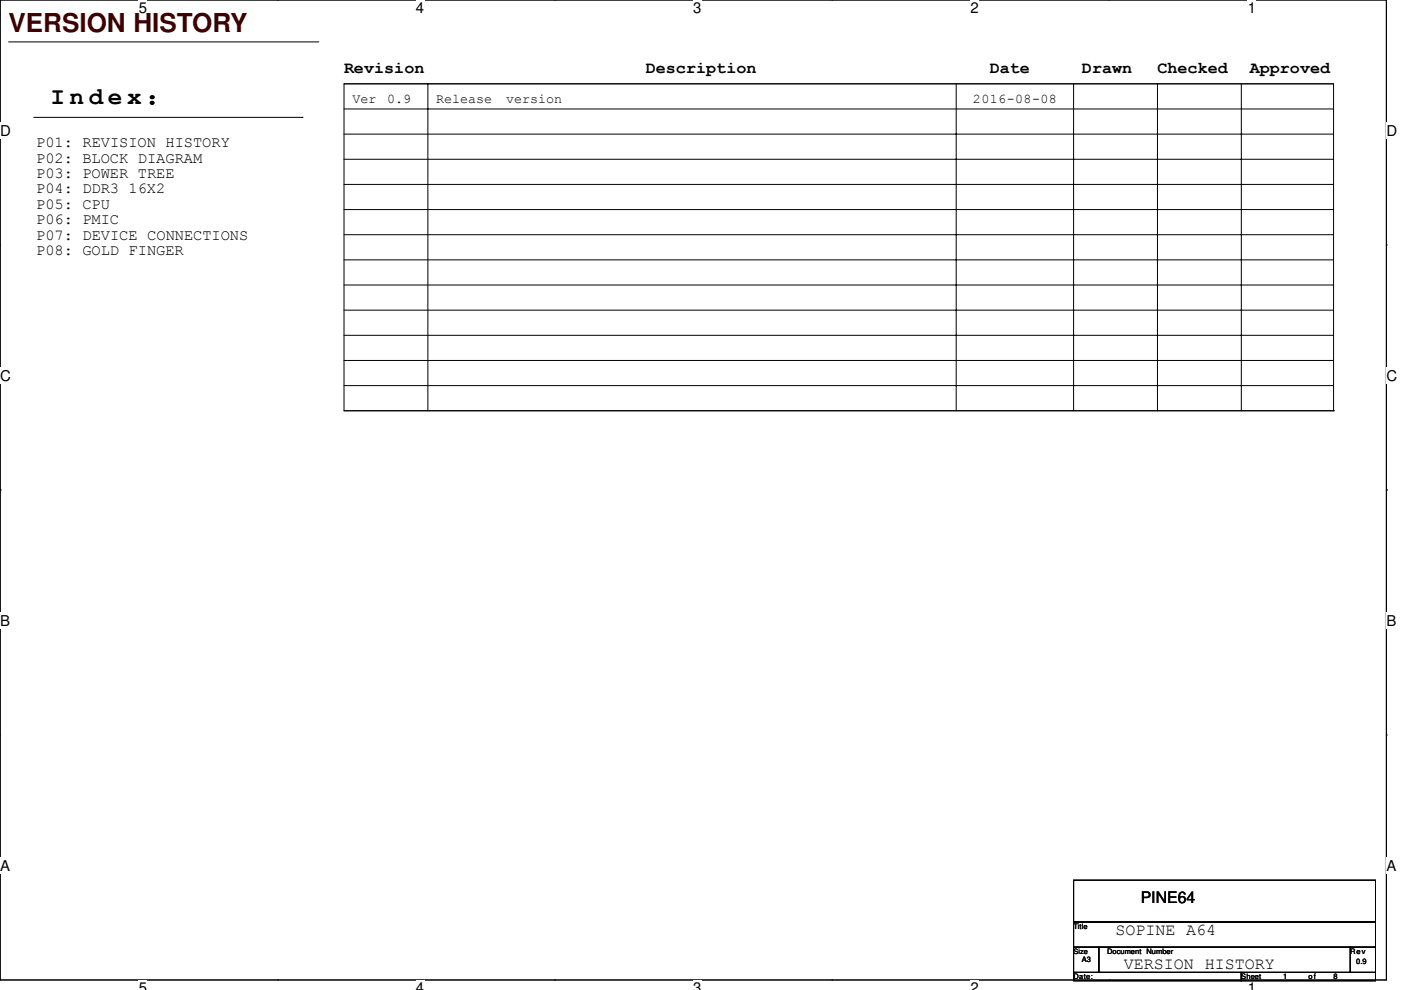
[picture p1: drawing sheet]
<svg xmlns="http://www.w3.org/2000/svg" width="297mm" height="210mm" viewBox="0 0 297 210" stroke-linecap="round" stroke-linejoin="round" font-family="sans-serif">
<defs><g id="words">
<text font-size="5.5" fill="#400000" x="1.8" y="6.8">VERSION HISTORY</text>
<text font-size="5.1" x="10.7" y="22.1">I n d e x ：</text>
<g font-size="3.5">
<text x="72.9" y="15.4">Revision</text>
<text x="136.9" y="15.4">Description</text>
<text x="209.8" y="15.4">Date</text>
<text x="229.4" y="15.4">Drawn</text>
<text x="245.4" y="15.4">Checked</text>
<text x="265" y="15.4">Approved</text>
<text x="236.5" y="198.4">SOPINE A64</text>
<text x="238.3" y="205.5">VERSION HISTORY</text>
</g>
<text font-size="3.4" x="241.8" y="191.5">PINE64</text>
<g font-size="3.3">
<text x="7.7" y="31.2">P01: REVISION HISTORY</text>
<text x="7.7" y="34.5">P02: BLOCK DIAGRAM</text>
<text x="7.7" y="37.8">P03: POWER TREE</text>
<text x="7.7" y="41">P04: DDR3 16X2</text>
<text x="7.7" y="44.3">P05: CPU</text>
<text x="7.7" y="47.5">P06: PMIC</text>
<text x="7.7" y="50.8">P07: DEVICE CONNECTIONS</text>
<text x="7.7" y="54.1">P08: GOLD FINGER</text>
</g>
<g font-size="3.2">
<text x="29.4" y="2.8">5</text>
<text x="88.2" y="2.8">4</text>
<text x="147" y="2.8">3</text>
<text x="205.8" y="2.8">2</text>
<text x="264.5" y="2.8">1</text>
<text x="0" y="28.8">D</text>
<text x="293.9" y="28.8">D</text>
<text x="0" y="80.8">C</text>
<text x="293.9" y="80.8">C</text>
<text x="0" y="132.7">B</text>
<text x="293.9" y="132.7">B</text>
<text x="0" y="184.7">A</text>
<text x="293.9" y="184.7">A</text>
<text x="29.4" y="210.7">5</text>
<text x="88.2" y="210.7">4</text>
<text x="147" y="210.7">3</text>
<text x="205.8" y="210.7">2</text>
<text x="264.5" y="210.7">1</text>
</g>
<g font-size="2.8">
<text x="74.7" y="21.8">Ver</text>
<text x="82.1" y="21.8">0.9</text>
<text x="92.5" y="21.8">Release</text>
<text x="107.3" y="21.8">version</text>
<text x="206.3" y="21.8">2016-08-08</text>
</g>
<g font-size="1.6">
<text x="227.6" y="197">Title</text>
<text x="227.6" y="202.3">Size</text>
<text x="234.7" y="202.3">Document Number</text>
<text x="286.3" y="202.3">Rev</text>
<text x="227.6" y="207.7">Date:</text>
<text x="229.4" y="204.1">A3</text>
<text x="263.2" y="207.7">Sheet</text>
<text x="272.1" y="207.7">1</text>
<text x="277.4" y="207.7">of</text>
<text x="282.7" y="207.7">8</text>
<text x="287.5" y="204.5">0.9</text>
</g>
</g></defs>
<path d="M0 0h293.9v207.9h-293.9z" fill="none" stroke="#000" stroke-width=".21"/>
<g fill="#fff">
<path d="M29.4 0h1.8v3.5h-1.8z"/>
<path d="M29.4 207.9h1.8v2h-1.8z"/>
</g>
<path d="M58.8 0h.1M58.8 207.9h.1" fill="none" stroke="#000" stroke-width=".21"/>
<g fill="#fff">
<path d="M88.2 0h1.8v3.5h-1.8z"/>
<path d="M88.2 207.9h1.8v2h-1.8z"/>
</g>
<path d="M117.6 0h.1M117.6 207.9h.1" fill="none" stroke="#000" stroke-width=".21"/>
<g fill="#fff">
<path d="M147 0h1.7v3.5h-1.7z"/>
<path d="M147 207.9h1.7v2h-1.7z"/>
</g>
<path d="M176.4 0h.1M176.4 207.9h.1" fill="none" stroke="#000" stroke-width=".21"/>
<g fill="#fff">
<path d="M205.8 0h1.7v3.5h-1.7z"/>
<path d="M205.8 207.9h1.7v2h-1.7z"/>
</g>
<path d="M235.2 0h.1M235.2 207.9h.1" fill="none" stroke="#000" stroke-width=".21"/>
<g fill="#fff">
<path d="M264.5 0h1.8v3.5h-1.8z"/>
<path d="M264.5 207.9h1.8v2h-1.8z"/>
<path d="M0 26h2.3v3.5h-2.3z"/>
<path d="M293.9 26h2.3v3.5h-2.3z"/>
<path d="M0 77.9h2.3v3.5h-2.3z"/>
<path d="M293.9 77.9h2.3v3.5h-2.3z"/>
</g>
<path d="M0 52h.1M293.9 52h.1" fill="none" stroke="#000" stroke-width=".21"/>
<g fill="#fff">
<path d="M0 129.9h2.1v3.5h-2.1z"/>
<path d="M293.9 129.9h2.1v3.5h-2.1z"/>
</g>
<path d="M0 103.9h.1M293.9 103.9h.1" fill="none" stroke="#000" stroke-width=".21"/>
<g fill="#fff">
<path d="M0 181.9h2.2v3.5h-2.2z"/>
<path d="M293.9 181.9h2.2v3.5h-2.2z"/>
</g>
<g fill="none" stroke="#000" stroke-width=".21">
<path d="M1.8 8.9h65.8M72.9 17.8h209.8v69.3h-209.8zM72.9 17.8h209.8M90.7 17.8v69.3M202.7 17.8v69.3M227.6 17.8v69.3M245.4 17.8v69.3M263.2 17.8v69.3M7.2 24.9h56.8M64 24.9h.1M72.9 23.1h209.8M72.9 28.4h209.8"/>
<path d="M72.9 33.8h209.8M72.9 39.1h209.8M72.9 44.4h209.8M72.9 49.8h209.8M72.9 55.1h209.8M72.9 60.5h209.8M72.9 65.8h209.8M72.9 71.1h209.8M72.9 76.5h209.8M72.9 81.8h209.8M72.9 87.1h209.8M282.7 87.1h.1"/>
<path d="M0 155.9h.1M293.9 155.9h.1M227.6 186.7h64v8.9h-64zM227.6 195.6h64v5.3h-64zM227.6 200.9h5.4v5.3h-5.4zM227.6 206.2h35.6v1.8h-35.6zM233 200.9h53.3v5.3h-53.3zM263.2 206.2h28.4v1.8h-28.4zM286.3 200.9h5.3v5.3h-5.3z"/>
</g>
<use href="#words"/>
</svg>
